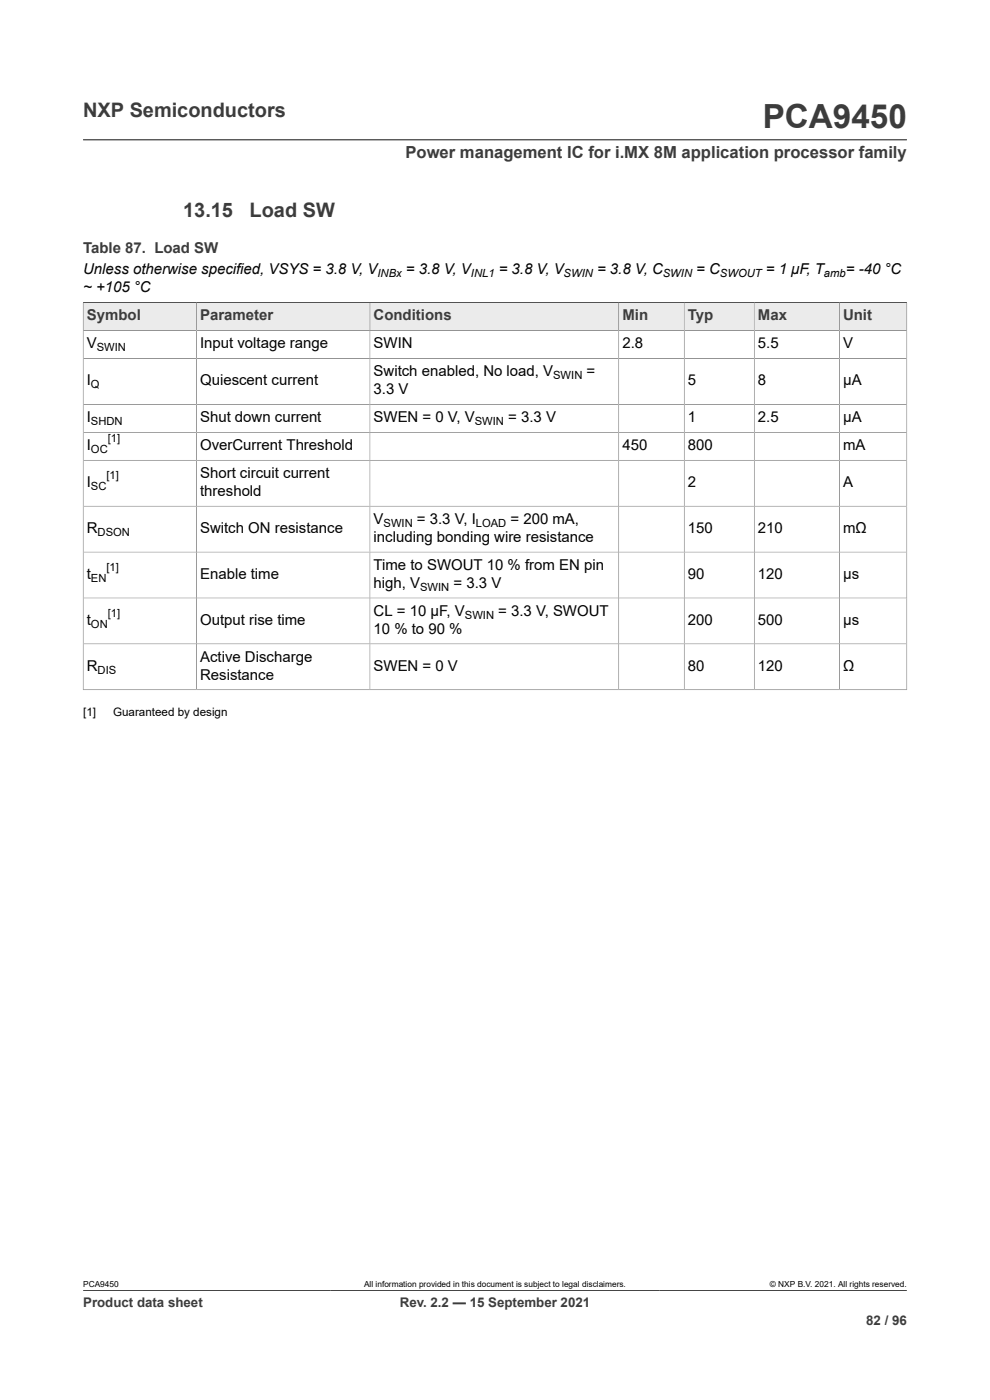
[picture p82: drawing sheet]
<svg xmlns="http://www.w3.org/2000/svg" width="210mm" height="297mm" viewBox="0 0 210 297" stroke-linecap="round" stroke-linejoin="round" font-family="sans-serif">
<defs><g id="words">
<text font-size="7.1" fill="#3c3c3c" x="161.8" y="27.2">PCA9450</text>
<g font-size="4.2" fill="#3c3c3c">
<text x="17.6" y="24.8">NXP Semiconductors</text>
<text x="38.9" y="46">13.15</text>
<text x="52.9" y="46">Load SW</text>
</g>
<text font-size="3.5" fill="#3c3c3c" x="86" y="33.5">Power management IC for i.MX 8M application processor family</text>
<g font-size="3.2" fill="#3c3c3c">
<text x="17.6" y="53.7">Table 87. Load SW</text>
<text x="18.4" y="68">Symbol</text>
<text x="42.4" y="68">Parameter</text>
<text x="79.2" y="68">Conditions</text>
<text x="132" y="68">Min</text>
<text x="145.9" y="68">Typ</text>
<text x="160.8" y="68">Max</text>
<text x="178.8" y="68">Unit</text>
</g>
<g font-size="3.2">
<text x="17.6" y="58.2">Unless otherwise specified, VSYS = 3.8 V, V</text>
<text x="86.1" y="58.2">= 3.8 V, V</text>
<text x="105.8" y="58.2">= 3.8 V, V</text>
<text x="126.7" y="58.2">= 3.8 V, C</text>
<text x="147.7" y="58.2">= C</text>
<text x="162.4" y="58.2">= 1 μF, T</text>
<text x="179.4" y="58.2">= -40 °C</text>
<text x="17.6" y="62">~ +105 °C</text>
<text x="18.4" y="73.9">V</text>
<text x="42.4" y="73.9">Input voltage range</text>
<text x="79.2" y="73.9">SWIN</text>
<text x="132" y="73.9">2.8</text>
<text x="160.8" y="73.9">5.5</text>
<text x="178.8" y="73.9">V</text>
<text x="18.4" y="81.7">I</text>
<text x="42.4" y="81.7">Quiescent current</text>
<text x="79.2" y="79.8">Switch enabled, No load, V</text>
<text x="79.2" y="83.7">3.3 V</text>
<text x="124.4" y="79.8">=</text>
<text x="145.9" y="81.7">5</text>
<text x="160.8" y="81.7">8</text>
<text x="178.8" y="81.7">μA</text>
<text x="18.4" y="89.6">I</text>
<text x="42.4" y="89.6">Shut down current</text>
<text x="79.2" y="89.6">SWEN = 0 V, V</text>
<text x="107.8" y="89.6">= 3.3 V</text>
<text x="145.9" y="89.6">1</text>
<text x="160.8" y="89.6">2.5</text>
<text x="178.8" y="89.6">μA</text>
<text x="18.4" y="95.5">I</text>
<text x="42.4" y="95.5">OverCurrent Threshold</text>
<text x="132" y="95.5">450</text>
<text x="145.9" y="95.5">800</text>
<text x="178.8" y="95.5">mA</text>
<text x="42.4" y="101.4">Short circuit current</text>
<text x="18.4" y="103.3">I</text>
<text x="42.4" y="105.2">threshold</text>
<text x="145.9" y="103.3">2</text>
<text x="178.8" y="103.3">A</text>
<text x="18.4" y="113.1">R</text>
<text x="42.4" y="113.1">Switch ON resistance</text>
<text x="79.2" y="111.2">V</text>
<text x="88.5" y="111.2">= 3.3 V, I</text>
<text x="108.3" y="111.2">= 200 mA,</text>
<text x="145.9" y="113.1">150</text>
<text x="160.8" y="113.1">210</text>
<text x="178.8" y="113.1">mΩ</text>
<text x="79.2" y="115">including bonding wire resistance</text>
<text x="18.4" y="122.8">t</text>
<text x="42.4" y="122.8">Enable time</text>
<text x="79.2" y="120.9">Time to SWOUT 10 % from EN pin</text>
<text x="79.2" y="124.7">high, V</text>
<text x="96.2" y="124.7">= 3.3 V</text>
<text x="145.9" y="122.8">90</text>
<text x="160.8" y="122.8">120</text>
<text x="178.8" y="122.8">μs</text>
<text x="79.2" y="130.6">CL = 10 μF, V</text>
<text x="105.7" y="130.6">= 3.3 V, SWOUT</text>
<text x="18.4" y="132.5">t</text>
<text x="42.4" y="132.5">Output rise time</text>
<text x="79.2" y="134.5">10 % to 90 %</text>
<text x="145.9" y="132.5">200</text>
<text x="160.8" y="132.5">500</text>
<text x="178.8" y="132.5">μs</text>
<text x="18.4" y="142.3">R</text>
<text x="42.4" y="140.4">Active Discharge</text>
<text x="79.2" y="142.3">SWEN = 0 V</text>
<text x="145.9" y="142.3">80</text>
<text x="160.8" y="142.3">120</text>
<text x="178.8" y="142.3">Ω</text>
<text x="42.4" y="144.2">Resistance</text>
</g>
<g font-size="2.8" fill="#3c3c3c">
<text x="17.6" y="277.3">Product data sheet</text>
<text x="84.8" y="277.3">Rev. 2.2 — 15 September 2021</text>
<text x="183.7" y="281">82 / 96</text>
</g>
<g font-size="2.5">
<text x="17.6" y="152">[1]</text>
<text x="24" y="152">Guaranteed by design</text>
</g>
<g font-size="2.4">
<text x="80.1" y="58.8">INBx</text>
<text x="99.9" y="58.8">INL1</text>
<text x="119.6" y="58.8">SWIN</text>
<text x="140.6" y="58.8">SWIN</text>
<text x="152.7" y="58.8">SWOUT</text>
<text x="174.8" y="58.8">amb</text>
<text x="20.5" y="74.5">SWIN</text>
<text x="19.3" y="82.4">Q</text>
<text x="117.3" y="80.5">SWIN</text>
<text x="19.3" y="90.2">SHDN</text>
<text x="22.9" y="93.9">[1]</text>
<text x="100.7" y="90.2">SWIN</text>
<text x="19.3" y="96.1">OC</text>
<text x="22.6" y="101.7">[1]</text>
<text x="19.3" y="104">SC</text>
<text x="20.7" y="113.7">DSON</text>
<text x="81.4" y="111.8">SWIN</text>
<text x="100.9" y="111.8">LOAD</text>
<text x="19.3" y="123.4">EN</text>
<text x="22.6" y="121.2">[1]</text>
<text x="89.1" y="125.3">SWIN</text>
<text x="22.9" y="130.9">[1]</text>
<text x="98.6" y="131.3">SWIN</text>
<text x="19.3" y="133.2">ON</text>
<text x="20.7" y="142.9">DIS</text>
</g>
<g font-size="1.8">
<text x="17.6" y="273.1">PCA9450</text>
<text x="77.2" y="273.1">All information provided in this document is subject to legal disclaimers.</text>
<text x="163.3" y="273.1">© NXP B.V. 2021. All rights reserved.</text>
</g>
</g></defs>
<path d="M17.6 29.7h174.8M17.6 64.2h174.8" fill="none" stroke="#3c3c3c" stroke-width=".21"/>
<path d="M17.7 64.3h23.9v5.8h-23.9z" fill="#ebebeb"/>
<path d="M17.6 64.2h24.1v5.9h-24.1z" fill="none" stroke="#3c3c3c" stroke-width=".21"/>
<path d="M41.7 64.3h36.7v5.8h-36.7z" fill="#ebebeb"/>
<path d="M41.7 64.2h36.8v5.9h-36.8z" fill="none" stroke="#3c3c3c" stroke-width=".21"/>
<path d="M78.5 64.3h52.7v5.8h-52.7z" fill="#ebebeb"/>
<path d="M78.5 64.2h52.7v5.9h-52.7z" fill="none" stroke="#3c3c3c" stroke-width=".21"/>
<path d="M131.3 64.3h13.8v5.8h-13.8z" fill="#ebebeb"/>
<path d="M131.2 64.2h13.9v5.9h-13.9z" fill="none" stroke="#3c3c3c" stroke-width=".21"/>
<path d="M145.2 64.3h14.7v5.8h-14.7z" fill="#ebebeb"/>
<path d="M145.1 64.2h14.9v5.9h-14.9z" fill="none" stroke="#3c3c3c" stroke-width=".21"/>
<path d="M160.1 64.3h17.9v5.8h-17.9z" fill="#ebebeb"/>
<path d="M160 64.2h18.1v5.9h-18.1z" fill="none" stroke="#3c3c3c" stroke-width=".21"/>
<path d="M178.1 64.3h14.2v5.8h-14.2z" fill="#ebebeb"/>
<g fill="none" stroke="#3c3c3c" stroke-width=".21">
<path d="M17.6 76.1h174.8M41.7 70.1v76.2M78.5 70.1v76.2M131.2 70.1v76.2M145.1 70.1v76.2M160 70.1v76.2M192.4 70.1h-174.8v76.3M17.6 85.8h174.8M17.6 91.7h174.8M17.6 97.6h174.8M17.6 107.4h174.8M17.6 117.1h174.8"/>
<path d="M17.6 126.9h174.8M17.6 136.6h174.8M17.6 146.3h174.8M178.1 146.3v-82.1h14.3v82.2M17.6 273.8h174.8"/>
</g>
<use href="#words"/>
</svg>
